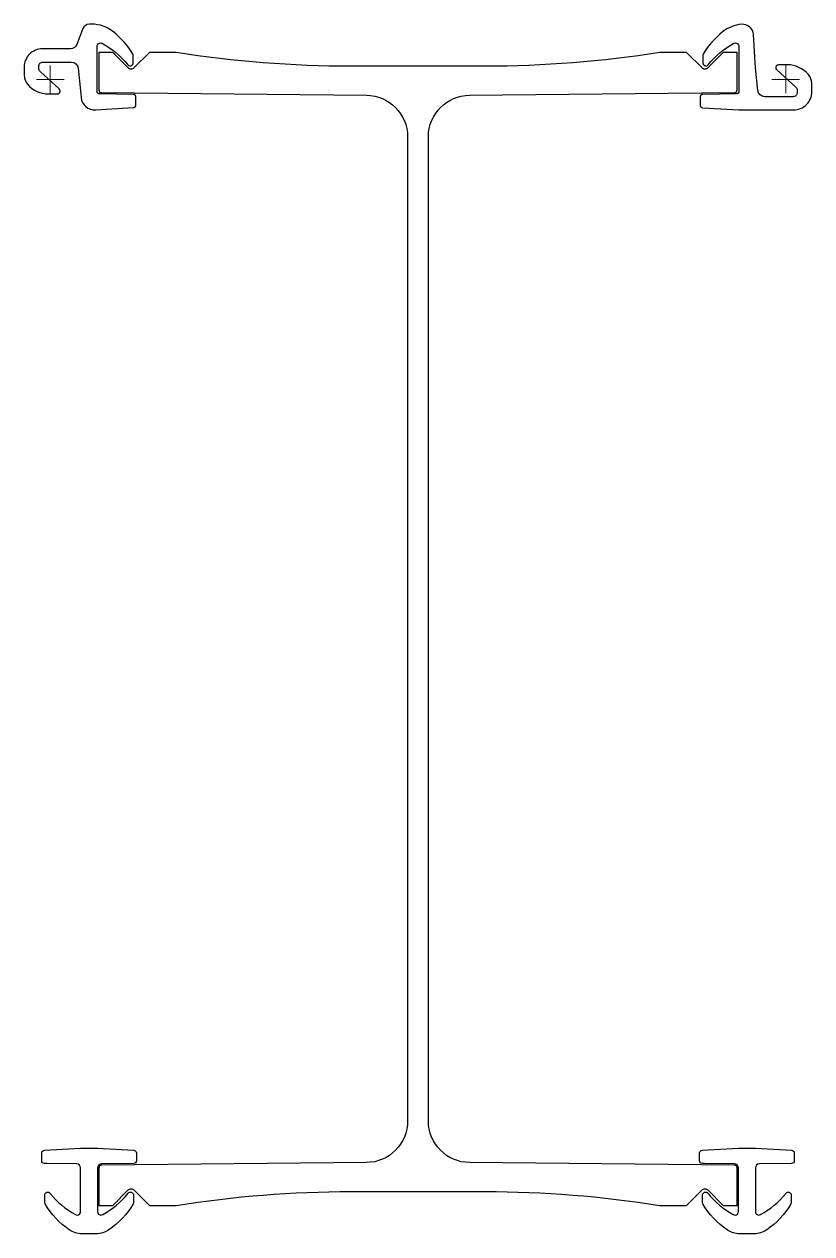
# Model space of a CAD drawing. Header units: millimetres. Extents: x -19 to 549, y -832 to 40.
import ezdxf

# ---------------------------------------------------------------- set-up
doc = ezdxf.new("R2010")
doc.units = ezdxf.units.MM
doc.layers.add('ref', color=252, linetype='Continuous', lineweight=5)

msp = doc.modelspace()

# ---------------------------------------------------------------- linework, layer by layer
at = {"elevation": 0}
for points in [[(61.75, -12.78, 0.411079), (59.77, -10.78), (35.73, -10.52, -0.411079), (33.75, -8.52), (33.75, 23.8, -0.567914), (37.44, 26, -0.101503), (55.92, 10.51, 0.710366), (59.75, 11.85), (59.75, 17.2, 0.135195), (59.47, 18.23, 0.089428), (45.49, 34.29, 0.17076), (29.84, 39.8), (28.2, 39.8, 0.311359), (23.52, 36.58), (19.21, 25.22, -0.311359), (14.53, 22), (14.14, 22), (-5.75, 22, 0.414214), (-18.75, 9), (-18.75, 3, 0.17875), (-16.35, -3.5, 0.219232), (-1.15, -10.5), (5.12, -10.5, 0.443759), (7.24, -8.16, 0.186609), (6.55, -6.79), (-7.26, 5.65, -0.212557), (-8.26, 7.88), (-8.26, 9.5, -0.414214), (-5.26, 12.5), (15.14, 12.5, -0.385273), (20.11, 8), (21.73, -8.16), (22.21, -13, 0.402787), (32.77, -21.99), (59.87, -20.34, 0.396562), (61.75, -18.35)], [(548.75, -3, 0.17875), (546.35, 3.5, 0.219232), (531.15, 10.5), (524.88, 10.5, 0.414214), (522.75, 8.37, 0.212557), (523.45, 6.79), (537.25, -5.64, -0.212557), (538.25, -7.87), (538.25, -9.5, -0.414214), (535.25, -12.5), (514.86, -12.5, -0.385273), (509.89, -8), (508.25, 8.37), (506.73, 32.25, 0.41996), (498.08, 39.71, 0.149445), (484.51, 34.29, 0.089428), (470.53, 18.23, 0.135195), (470.25, 17.2), (470.25, 11.85, 0.710366), (474.08, 10.51, -0.101503), (492.56, 26, -0.567914), (496.25, 23.8), (496.25, -8.52, -0.411079), (494.27, -10.52), (470.23, -10.78, 0.411079), (468.25, -12.78), (468.25, -18.42, 0.396562), (470.13, -20.41), (496.25, -22), (535.75, -22, 0.414214), (548.75, -9)], [(36.98, -782.95, 0.411288), (35, -784.94), (35, -811.89), (41, -811.89), (45, -811.89), (56.12, -800.77, -0.414214), (60.36, -800.77), (71.49, -811.89), (90.85, -811.89, -0.039495), (216.64, -801.94), (313.36, -801.94, -0.039495), (439.15, -811.89), (458.51, -811.89), (469.64, -800.77, -0.414214), (473.88, -800.77), (485, -811.89), (489, -811.89), (495, -811.89), (495, -784.94, 0.411288), (493.02, -782.95), (302.2, -781.04, -0.411288), (272.5, -751.04), (272.5, -41.44, -0.411288), (302.2, -11.44), (493.02, -9.53, 0.411288), (495, -7.53), (495, 19.41), (489, 19.41), (485, 19.41), (473.88, 8.29, -0.414214), (469.64, 8.29), (458.51, 19.41), (439.15, 19.41, -0.039495), (313.36, 9.46), (216.64, 9.46, -0.039495), (90.85, 19.41), (71.49, 19.41), (60.36, 8.29, -0.414214), (56.12, 8.29), (45, 19.41), (41, 19.41), (35, 19.41), (35, -7.53, 0.411288), (36.98, -9.53), (227.8, -11.44, -0.411288), (257.5, -41.44), (257.5, -751.04, -0.411288), (227.8, -781.04)], [(-4.22, -772.12), (21.9, -770.59), (34.1, -770.59), (60.22, -772.12, -0.397192), (62.1, -774.12), (62.1, -779.71, -0.411533), (60.12, -781.71), (37.07, -781.94, 0.411198), (34.1, -784.94), (34.1, -816.4, 0.56798), (37.79, -818.59, 0.101014), (56.17, -803.16, -0.710336), (60, -804.5), (60, -809.85, -0.135197), (59.72, -810.88, -0.107707), (42.26, -829.54, -0.152295), (33.1, -832.39), (22.9, -832.39, -0.152295), (13.74, -829.54, -0.107707), (-3.72, -810.88, -0.135197), (-4, -809.85), (-4, -804.5, -0.710994), (-0.17, -803.17, 0.100981), (18.21, -818.59, 0.126639), (19.42, -818.89, 0.412), (21.9, -816.4), (21.9, -784.94, 0.411198), (18.93, -781.94), (-2.5, -781.73), (-4.12, -781.71, -0.411533), (-6.1, -779.71), (-6.1, -774.12, -0.397192)], [(495.9, -770.59), (508.1, -770.59), (534.22, -772.12, -0.397192), (536.1, -774.12), (536.1, -779.71, -0.411533), (534.12, -781.71), (511.07, -781.94, 0.411198), (508.1, -784.94), (508.1, -816.4, 0.56798), (511.79, -818.59, 0.101014), (530.17, -803.16, -0.710336), (534, -804.5), (534, -809.85, -0.135197), (533.72, -810.88, -0.107707), (516.26, -829.54, -0.152295), (507.1, -832.39), (496.9, -832.39, -0.152295), (487.74, -829.54, -0.107707), (470.28, -810.88, -0.135197), (470, -809.85), (470, -804.5, -0.710994), (473.83, -803.17, 0.100981), (492.21, -818.59, 0.126639), (493.42, -818.89, 0.412), (495.9, -816.4), (495.9, -784.94, 0.411198), (492.93, -781.94), (471.5, -781.73), (469.88, -781.71, -0.411533), (467.9, -779.71), (467.9, -774.12, -0.397192), (469.78, -772.12)]]:
    msp.add_lwpolyline(points, format="xyb", close=True, dxfattribs=at)
at = {"layer": 'ref'}
for p, q in [((0, -10), (0, 10)), ((530, -10), (530, 10)), ((10, 0), (-10, 0)), ((540, 0), (520, 0))]:
    msp.add_line(p, q, dxfattribs=at)

doc.saveas('drawing.dxf')
